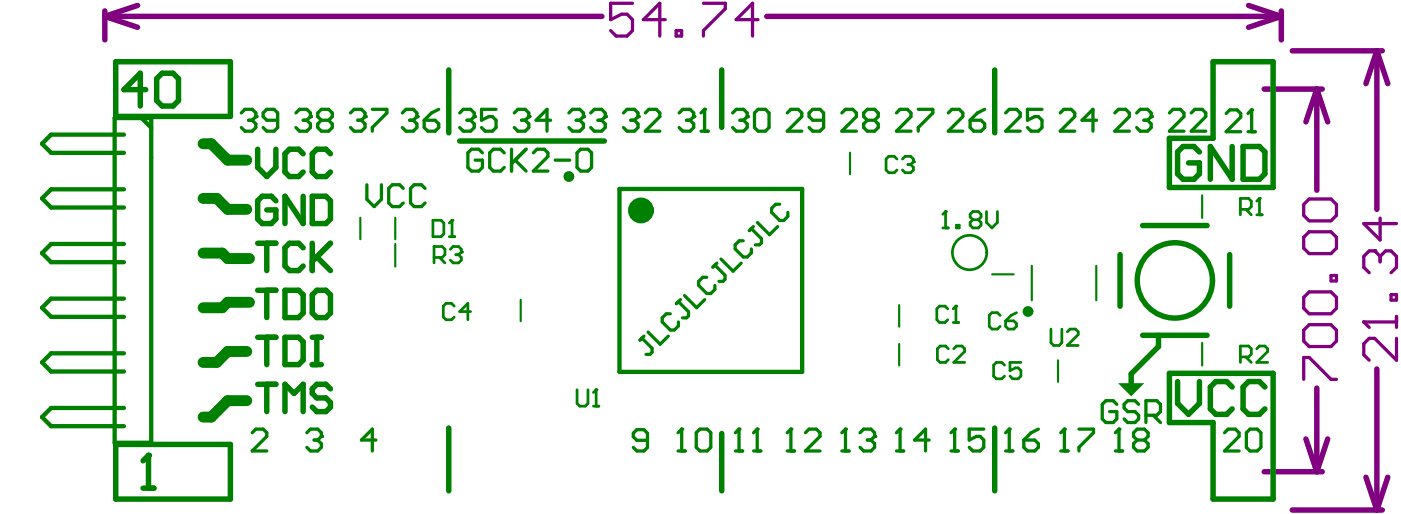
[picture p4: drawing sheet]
<svg xmlns="http://www.w3.org/2000/svg" width="109mm" height="40mm" viewBox="0 0 109 40" stroke-linecap="round" stroke-linejoin="round" font-family="sans-serif">
<g fill="none" stroke="#800080" stroke-width=".42">
<path d="M8.1 1.3l2.6 .8M8.1 .8v2.3M8.1 1.3h38.6M10.7 .4l-2.6 .9M59.5 1.3h39.9M96.8 .4l2.6 .9M98 6.9h4.5M99.4 1.3l-2.6 .8M99.4 .8v2.3M100.2 3.9h7M102.1 6.9v7.9M102.1 6.9l-.8 2.6"/>
<path d="M102.1 6.9l.9 2.6M106.8 3.9v12.3M106.8 3.9l.8 2.6M106.8 3.9l-.9 2.6M98 36.6h4.5M100.2 39.6h7M101.3 34l.8 2.6M102.1 30.1v6.5M103 34l-.9 2.6M105.9 37l.9 2.6M106.8 28.6v11M107.6 37l-.8 2.6"/>
</g>
<g fill="none" stroke="#800080" stroke-width=".25">
<path d="M49.1 .3h-1.7v1.2l.8-.4h.4l.5 .4v.9l-.5 .4h-.8l-.4-.4M51.6 1.5h-1.7l1.3-1.2v2.5M52.4 2.4h.5v.4h-.5zM54.6 .3h1.6v.4l-1.6 1.7v.4M58.8 1.5h-1.7l1.3-1.2v2.5M101.5 15.4h1.7l.4 .5v.8l-.4 .4h-1.7l-.4-.4v-.8zM101.5 18h1.7l.4 .4v.8l-.4 .5h-1.7l-.4-.5v-.8zM106.6 19.5h.1M106.6 19.5h-.4l-.4 .4v.8l.4 .5M106.6 19.5l.4 .4M107 19.9l.5-.4h.4l.4 .4v.8l-.4 .5M107 16.9v1.7l-1.2-1.3h2.5"/>
<path d="M107 19.9v.4M101.1 29.4v-1.7h.4l1.7 1.7h.4M101.5 22.6h1.7l.4 .5v.8l-.4 .4h-1.7l-.4-.4v-.8zM101.5 25.2h1.7l.4 .4v.9l-.4 .4h-1.7l-.4-.4v-.9zM103.2 21.4h.4v.4h-.4zM105.8 25h.1M105.8 25h2.5M105.8 25l.4 .4M107.9 22.9h.4v.4h-.4zM108.3 24.5v.9M108.3 26.2v1.7l-1.7-1.7h-.4l-.4 .5v.8l.4 .4"/>
</g>
<path d="M86.7 29.7h2l-1 1z" fill="#008000"/>
<path d="M8.9 9.2h2.8v25.1h-2.8zM9.6 18.9h-5.6l-.7 .7 .7 .7h5.6M9.6 10.4h-5.6l-.7 .7 .7 .8h5.6M9.6 14.7h-5.6l-.7 .7 .7 .7h5.6M11 9.2l.7 .7M48 14.7h14.2v14.1h-14.2zM9.6 27.4h-5.6l-.7 .7 .7 .7h5.6M9.6 23.2h-5.6l-.7 .7 .7 .7h5.6M9.6 31.6h-5.6l-.7 .7 .7 .8h5.6" fill="none" stroke="#008000" stroke-width=".33"/>
<path d="M15.8 19.6h1.4l.5 .5h1.6M15.8 11.1h.6l1.3 1.3h1.4M15.8 15.4h1l.9 .8h1.4M19.1 27.3h-1.4l-.9 .8h-1M19.1 31.1h-1.4l-1.3 1.2h-.6M19.3 23.4h-1.6l-.5 .5h-1.4" fill="none" stroke="#008000" stroke-width=".85"/>
<g fill="none" stroke="#008000" stroke-width=".17">
<path d="M27.9 16.9v1.7M30.7 16.9v1.7M30.7 18.9v1.8M65.9 11.8v1.7M93.2 15.1v1.8M40.4 23.2v1.7M69.7 23.7v1.6M69.7 26.7v1.6M76.9 21.3h1.7M80 20.6v2.7M82.1 27.9v1.7M85 20.6v2.7"/>
<path d="M93.2 26.6v1.7"/>
</g>
<g fill="none" stroke="#008000" stroke-width=".42">
<path d="M9 4.8h8.9v4.2h-8.9zM34.8 5.4v4.9M35.7 10.9h11.2M56 5.4v4.5M77.1 5.4v4.9M86.9 19.7v4.1M88.6 17.5h5M94.1 4.8h4.6v9.7h-8v-3.8h3.4zM95.4 19.7v4.1M9 34.5h8.9v4.2h-8.9zM11.1 37.9h.8M11.5 35.3v2.6"/>
<path d="M20 29.8h1.4M20 26.2h1.4M20.7 26.2v2.1M20.7 29.8v2.1M22.1 26.2h1.1l.3 .3v1.4l-.3 .4h-1.1zM22.1 31.9v-2.1l.7 .7 .7-.7v2.1M24.2 26.2h.7M24.2 28.3h.7M24.6 26.2v2.1M25.6 30.2l-.3-.4h-.7l-.4 .4v.3l.4 .4h.7l.3 .3v.4l-.3 .3h-.7l-.4-.3M34.8 33.2v4.9M56 33.6v4.5"/>
<path d="M77.1 33.2v4.9M88.6 26h5M89.8 26v.9l-2.1 2.1v.8M90.7 29h8v9.7h-4.6v-5.9h-3.4z"/>
</g>
<g fill="none" stroke="#008000" stroke-width=".25">
<path d="M52.7 8.8l.3-.3h.5l.3 .3v.2M53.2 9.3h.3M53.5 9.3l.3 .3v.3l-.3 .3h-.5l-.3-.3M53.8 9h.1M53.8 9l-.3 .3M54.4 10.2h.5M54.6 8.5h.1M54.6 8.5v1.7M54.6 8.5l-.2 .3M19.6 33.6l.2-.3h.6l.3 .3v.2l-1.1 1.2h1.1M23.8 33.6l.3-.3h.5l.3 .3v.2M24.4 34.1h.2"/>
<path d="M24.6 34.1l.3 .3v.3l-.3 .3h-.5l-.3-.3M24.9 33.8h.1M24.9 33.8l-.3 .3M29.2 34.1h-1.2l.9-.8v1.7M50.2 34.1h-.8l-.3-.2v-.3l.3-.3h.5l.3 .3v1.1l-.3 .3h-.5l-.3-.3M52.6 35h.6M52.9 33.3h.1M52.9 33.3v1.7M52.9 33.3l-.3 .3M54.3 33.3h.5l.3 .3v1.1l-.3 .3h-.5l-.3-.3v-1.1zM57 35h.6M57.3 33.3h.1"/>
<path d="M57.3 33.3v1.7M57.3 33.3l-.3 .3M58.4 35h.6M58.7 33.3h.1M58.7 33.3v1.7M58.7 33.3l-.3 .3M61.1 35h.5M61.3 33.3h.1M61.3 33.3v1.7M61.3 33.3l-.2 .3M62.5 33.6l.2-.3h.6l.3 .3v.2l-1.1 1.2h1.1M69.5 35h.6"/>
<path d="M69.8 33.3h.1M69.8 33.3v1.7M69.8 33.3l-.3 .3M72.1 34.1h-1.2l.9-.8v1.7M73.8 35h.5M74 33.3h.1M74 33.3v1.7M74 33.3l-.2 .3M76.3 33.3h-1.1v.8l.5-.3h.3l.3 .3v.6l-.3 .3h-.5l-.3-.3M78 35h.6M78.3 33.3h.1M78.3 33.3v1.7"/>
<path d="M78.3 33.3l-.3 .3M79.4 34.1h.8l.3 .3v.3l-.3 .3h-.5l-.3-.3zM80.5 33.3l-.5 .3-.6 .5M82.3 35h.5M82.6 33.3h.1M82.6 33.3v1.7M82.6 33.3l-.3 .3M83.7 33.3h1.1v.3l-1.1 1.1v.3M86.5 35h.6M86.8 33.3h.1M86.8 33.3v1.7M86.8 33.3l-.3 .3"/>
<path d="M88.2 34.1l-.3 .3v.3l.3 .3h.6l.2-.3v-.3l-.2-.3M88.2 34.1l-.3-.3v-.2l.3-.3h.6l.2 .3v.2l-.2 .3M88.2 34.1h.6M95 33.6l.3-.3h.5l.3 .3v.2l-1.1 1.2h1.1M96.9 33.3h.6l.3 .3v1.1l-.3 .3h-.6l-.2-.3v-1.1z"/>
</g>
<g fill="none" stroke="#008000" stroke-width=".21">
<path d="M33.6 17.1h.6l.2 .2v.8l-.2 .3h-.6zM33.7 20h.6l.2-.2v-.5l-.2-.2h-.6v1.3M34.1 20l.4 .4M34.8 18.4h.5M34.9 19.3l.2-.2h.5l.2 .2v.2M35.1 17.1h.1M35.1 17.1v1.3M35.1 17.1l-.3 .2M35.4 19.8h.2M35.6 19.8l.2 .2v.2l-.2 .2h-.5l-.2-.2M35.8 19.5h.1M35.8 19.5l-.2 .3"/>
<path d="M73.1 17.7h.4M73.3 16.4h.1M73.3 16.4v1.3M73.3 16.4l-.2 .2M74.2 17.5h.2v.2h-.2zM75.5 17l-.3 .3v.2l.3 .2h.4l.2-.2v-.2l-.2-.3M75.5 17l-.3-.2v-.2l.3-.2h.4l.2 .2v.2l-.2 .2M75.5 17h.4M76.5 16.4v.9l.4 .4 .5-.4v-.9M35.2 23.7l-.2-.2h-.4l-.2 .2v.9l.2 .2h.4l.2-.2M36.5 24.2h-.8l.6-.7v1.3M44.8 30.2v1.1l.2 .2h.4l.2-.2v-1.1"/>
<path d="M46 31.5h.4M46.2 30.2h.1M46.2 30.2v1.3M46.2 30.2l-.2 .2M73.5 24l-.2-.3h-.4l-.2 .3v.8l.2 .2h.4l.2-.2M73.5 27l-.2-.2h-.4l-.2 .2v.9l.2 .2h.4l.2-.2M73.9 25h.4M74 27l.2-.2h.4l.2 .2v.3l-.8 .8h.8M74.1 23.7h.1M74.1 23.7v1.3M74.1 23.7l-.2 .3M77.6 24.5l-.2-.2h-.5l-.2 .2v.8l.2 .2h.5l.2-.2"/>
<path d="M78 24.9h.6l.2 .2v.2l-.2 .2h-.4l-.2-.2zM78.8 24.3l-.4 .2-.4 .4M96.2 27.7h.6l.2-.2v-.5l-.2-.2h-.6v1.3M96.6 27.7l.4 .4M97.5 27l.2-.2h.4l.2 .2v.3l-.8 .8h.8"/>
</g>
<circle cx="11.5" cy="35.3" r=".21" fill="#008000"/>
<g fill="none" stroke="#008000" stroke-width=".42">
<path d="M11.3 7h-1.7l1.3-1.3v2.5M12.6 5.7h.8l.4 .4v1.7l-.4 .4h-.8l-.4-.4v-1.7zM20 18.9h1.4M20 11.6v1.4l.7 .7 .7-.7v-1.4M20.7 18.9v2.1M21.4 15.6l-.4-.4h-.7l-.3 .4v1.4l.3 .3h.7l.4-.3v-.7h-.7M23.5 11.9l-.3-.3h-.7l-.4 .3v1.4l.4 .4h.7l.3-.4M23.5 15.2v2.1l-1.4-2.1v2.1M23.5 19.2l-.3-.3h-.7l-.4 .3v1.4l.4 .4h.7l.3-.4M24.2 15.2h1.1l.3 .4v1.4l-.3 .3h-1.1zM24.2 18.9v2.1M24.6 19.9l1 1.1"/>
<path d="M25.6 11.9l-.3-.3h-.7l-.4 .3v1.4l.4 .4h.7l.3-.4M25.6 18.9l-1.4 1.4M93 11.8l-.4-.4h-.8l-.5 .4v1.7l.5 .4h.8l.4-.4v-.9h-.8M95.6 11.4v2.5l-1.7-2.5v2.5M96.4 11.4h1.3l.4 .4v1.7l-.4 .4h-1.3zM11.5 35.3l-.4 .4M20 22.5h1.4M20.7 22.5v2.1M22.1 22.5h1.1l.3 .4v1.4l-.3 .3h-1.1zM24.6 22.5h.7l.3 .4v1.4l-.3 .3h-.7l-.4-.3v-1.4zM91.3 29.6v1.7l.9 .8 .8-.8v-1.7M95.6 30l-.5-.4h-.8l-.4 .4v1.7l.4 .4h.8l.5-.4"/>
<path d="M98.1 30l-.4-.4h-.9l-.4 .4v1.7l.4 .4h.9l.4-.4"/>
<circle cx="44.1" cy="13.7" r=".21"/>
<circle cx="79.7" cy="24.2" r=".21"/>
<circle cx="91.1" cy="21.7" r="2.92"/>
</g>
<g fill="none" stroke="#008000" stroke-width=".25">
<path d="M18.7 8.8l.3-.3h.6l.2 .3v.2M19.3 9.3h.3M19.6 9.3l.2 .3v.3l-.2 .3h-.6l-.3-.3M19.8 9h.1M19.8 9l-.2 .3M21.5 9.3h-.8l-.3-.3v-.2l.3-.3h.6l.2 .3v1.1l-.2 .3h-.6l-.3-.3M22.9 8.8l.3-.3h.6l.3 .3v.2M23.5 9.3h.3M23.8 9.3l.3 .3v.3l-.3 .3h-.6l-.3-.3M24.1 9h.1M24.1 9l-.3 .3M24.9 9.3l-.3-.3v-.2l.3-.3h.6l.3 .3v.2l-.3 .3"/>
<path d="M24.9 9.3h.6M24.9 9.3l-.3 .3v.3l.3 .3h.6l.3-.3v-.3l-.3-.3M27.2 8.8l.3-.3h.5l.3 .3v.2M27.7 9.3h.3M28 9.3l.3 .3v.3l-.3 .3h-.5l-.3-.3M28.3 9h.1M28.3 9l-.3 .3M28.5 14.3v1.2l.5 .5 .6-.5v-1.2M28.9 8.5h1.1v.3l-1.1 1.1v.3M31.2 8.8l.3-.3h.6l.2 .3v.2M31.3 14.6l-.3-.3h-.6l-.3 .3v1.1l.3 .3h.6l.3-.3M31.8 9.3h.3"/>
<path d="M32.1 9.3l.2 .3v.3l-.2 .3h-.6l-.3-.3M32.3 9h.1M32.3 9l-.2 .3M32.9 9.3h.8l.3 .3v.3l-.3 .3h-.5l-.3-.3zM33 14.6l-.3-.3h-.6l-.3 .3v1.1l.3 .3h.6l.3-.3M34 8.5l-.5 .3-.6 .5M35.7 8.8l.2-.3h.6l.3 .3v.2M36.2 9.3h.3M36.5 9.3l.3 .3v.3l-.3 .3h-.6l-.2-.3M36.8 9h.1M36.8 9l-.3 .3M37.4 11.9l-.3-.3h-.5l-.3 .3v1.1l.3 .3h.5l.3-.3v-.6h-.5"/>
<path d="M38.5 8.5h-1.2v.8l.6-.3h.3l.3 .3v.6l-.3 .3h-.6l-.3-.3M39.1 11.9l-.3-.3h-.5l-.3 .3v1.1l.3 .3h.5l.3-.3M39.7 11.6v1.7M39.9 8.8l.3-.3h.5l.3 .3v.2M40 12.4l.8 .9M40.4 9.3h.3M40.7 9.3l.3 .3v.3l-.3 .3h-.5l-.3-.3M40.8 11.6l-1.1 1.1M41 9h.1M41 9l-.3 .3M41.4 11.9l.2-.3h.6l.3 .3v.2l-1.1 1.2h1.1M42.7 9.3h-1.1l.8-.8v1.7"/>
<path d="M43.1 12.4h1.1M44.1 8.8l.3-.3h.6l.2 .3v.2M44.7 9.3h.3M45 9.3l.2 .3v.3l-.2 .3h-.6l-.3-.3M45 11.6h.6l.3 .3v1.1l-.3 .3h-.6l-.2-.3v-1.1zM45.2 9h.1M45.2 9l-.2 .3M45.8 8.8l.3-.3h.6l.2 .3v.2M46.4 9.3h.3M46.7 9.3l.2 .3v.3l-.2 .3h-.6l-.3-.3M46.9 9h.1M46.9 9l-.2 .3"/>
<path d="M48.4 8.8l.2-.3h.6l.3 .3v.2M48.9 9.3h.3M49.2 9.3l.3 .3v.3l-.3 .3h-.6l-.2-.3M49.5 9h.1M49.5 9l-.3 .3M50 8.8l.3-.3h.6l.3 .3v.2l-1.2 1.2h1.2M56.8 8.8l.3-.3h.6l.3 .3v.2M57.4 9.3h.3M57.6 18.7h-.3l-.3 .3v.3l.6 .6h.4l.3-.3v-.3M57.7 9.3l.3 .3v.3l-.3 .3h-.6l-.3-.3M58 9h.1M58 9l-.3 .3"/>
<path d="M58.3 17.7l.8 .8v.3l-.2 .2h-.3M58.4 17.6l-.3 .3M58.7 17.3l1 .9 .6-.6M58.8 8.5h.6l.2 .3v1.1l-.2 .3h-.6l-.3-.3v-1.1zM60.5 15.8h-.3l-.4 .4v.3l.7 .6h.3l.3-.3v-.3M61.1 8.8l.2-.3h.6l.3 .3v.2l-1.1 1.2h1.1M63.9 9.3h-.9l-.3-.3v-.2l.3-.3h.6l.3 .3v1.1l-.3 .3h-.6l-.3-.3M65.3 8.8l.3-.3h.5l.3 .3v.2l-1.1 1.2h1.1M67.3 9.3l-.3-.3v-.2l.3-.3h.5l.3 .3v.2l-.3 .3M67.3 9.3h.5M67.3 9.3l-.3 .3v.3l.3 .3h.5l.3-.3v-.3l-.3-.3M69.5 8.8l.3-.3h.6l.3 .3v.2l-1.2 1.2h1.2"/>
<path d="M71.2 8.5h1.1v.3l-1.1 1.1v.3M73.5 8.8l.3-.3h.6l.3 .3v.2l-1.2 1.2h1.2M75.2 9.3h.9l.3 .3v.3l-.3 .3h-.6l-.3-.3zM76.4 8.5l-.6 .3-.6 .5M78 8.8l.3-.3h.5l.3 .3v.2l-1.1 1.2h1.1M80.8 8.5h-1.1v.8l.5-.3h.3l.3 .3v.6l-.3 .3h-.5l-.3-.3M82.2 8.8l.3-.3h.6l.3 .3v.2l-1.2 1.2h1.2M85 9.3h-1.1l.9-.8v1.7M86.5 8.8l.2-.3h.6l.3 .3v.2l-1.1 1.2h1.1M88.2 8.8l.2-.3h.6l.3 .3v.2M88.7 9.3h.3M89 9.3l.3 .3v.3l-.3 .3h-.6l-.2-.3"/>
<path d="M89.3 9h.1M89.3 9l-.3 .3M90.7 8.8l.3-.3h.5l.3 .3v.2l-1.1 1.2h1.1M92.4 8.8l.3-.3h.5l.3 .3v.2l-1.1 1.2h1.1M95.1 8.8l.3-.3h.5l.3 .3v.3l-1.1 1.1h1.1M96.8 10.2h.6M97.1 8.5h.1M97.1 8.5v1.7M97.1 8.5l-.3 .3M49.8 26.2l.8 .8v.3l-.2 .2h-.3M49.9 26.1l-.3 .3M50.3 25.8l.9 .9 .6-.6"/>
<path d="M52 24.3h-.3l-.3 .4v.3l.6 .6h.3l.3-.3v-.3M52.6 23.4l.8 .8v.3l-.2 .2h-.3M52.8 23.2l-.3 .4M53.1 22.9l.9 1 .7-.7M54.8 21.5h-.3l-.3 .3v.3l.6 .7h.3l.3-.4v-.3M55.4 20.6l.8 .7v.4l-.1 .1h-.3M55.6 20.4l-.3 .3M55.9 20.1l1 .9 .6-.6M65.3 35h.6M65.6 33.3h.1M65.6 33.3v1.7M65.6 33.3l-.3 .3"/>
<path d="M66.7 33.6l.3-.3h.5l.3 .3v.2M67.3 34.1h.2M67.5 34.1l.3 .3v.3l-.3 .3h-.5l-.3-.3M67.8 33.8h.1M67.8 33.8l-.3 .3M86.6 31.4l-.3-.3h-.5l-.3 .3v1.1l.3 .3h.5l.3-.3v-.6h-.5M88.3 31.4l-.3-.3h-.5l-.3 .3v.2l.3 .3h.5l.3 .3v.3l-.3 .3h-.5l-.3-.3M88.9 32.2h.8l.3-.3v-.5l-.3-.3h-.8v1.7M89.4 32.2l.6 .6"/>
</g>
<g fill="none" stroke="#008000" stroke-width=".21">
<path d="M69.6 12.3l-.2-.2h-.5l-.2 .2v.9l.2 .2h.5l.2-.2M70 12.3l.2-.2h.4l.2 .2v.2M70.4 12.8h.2M70.6 12.8l.2 .2v.2l-.2 .2h-.4l-.2-.2M70.8 12.5h.1M70.8 12.5l-.2 .3M96.2 16.2h.6l.2-.2v-.4l-.2-.2h-.6v1.3M96.6 16.2l.4 .5M97.5 16.7h.4M97.7 15.4h.1M97.7 15.4l-.2 .2M97.7 15.4v1.3"/>
<path d="M77.9 28.3l-.2-.2h-.4l-.2 .2v.9l.2 .2h.4l.2-.2M79.2 28.1h-.9v.6l.5-.2h.2l.2 .2v.5l-.2 .2h-.5l-.2-.2M81.5 25.5v1.1l.2 .2h.4l.3-.2v-1.1M82.8 25.7l.2-.2h.4l.2 .2v.2l-.8 .9h.8"/>
<circle cx="75.2" cy="19.6" r="1.33"/>
</g>
<circle cx="49.7" cy="16.3" r=".5" fill="none" stroke="#008000" stroke-width="1"/>
</svg>
